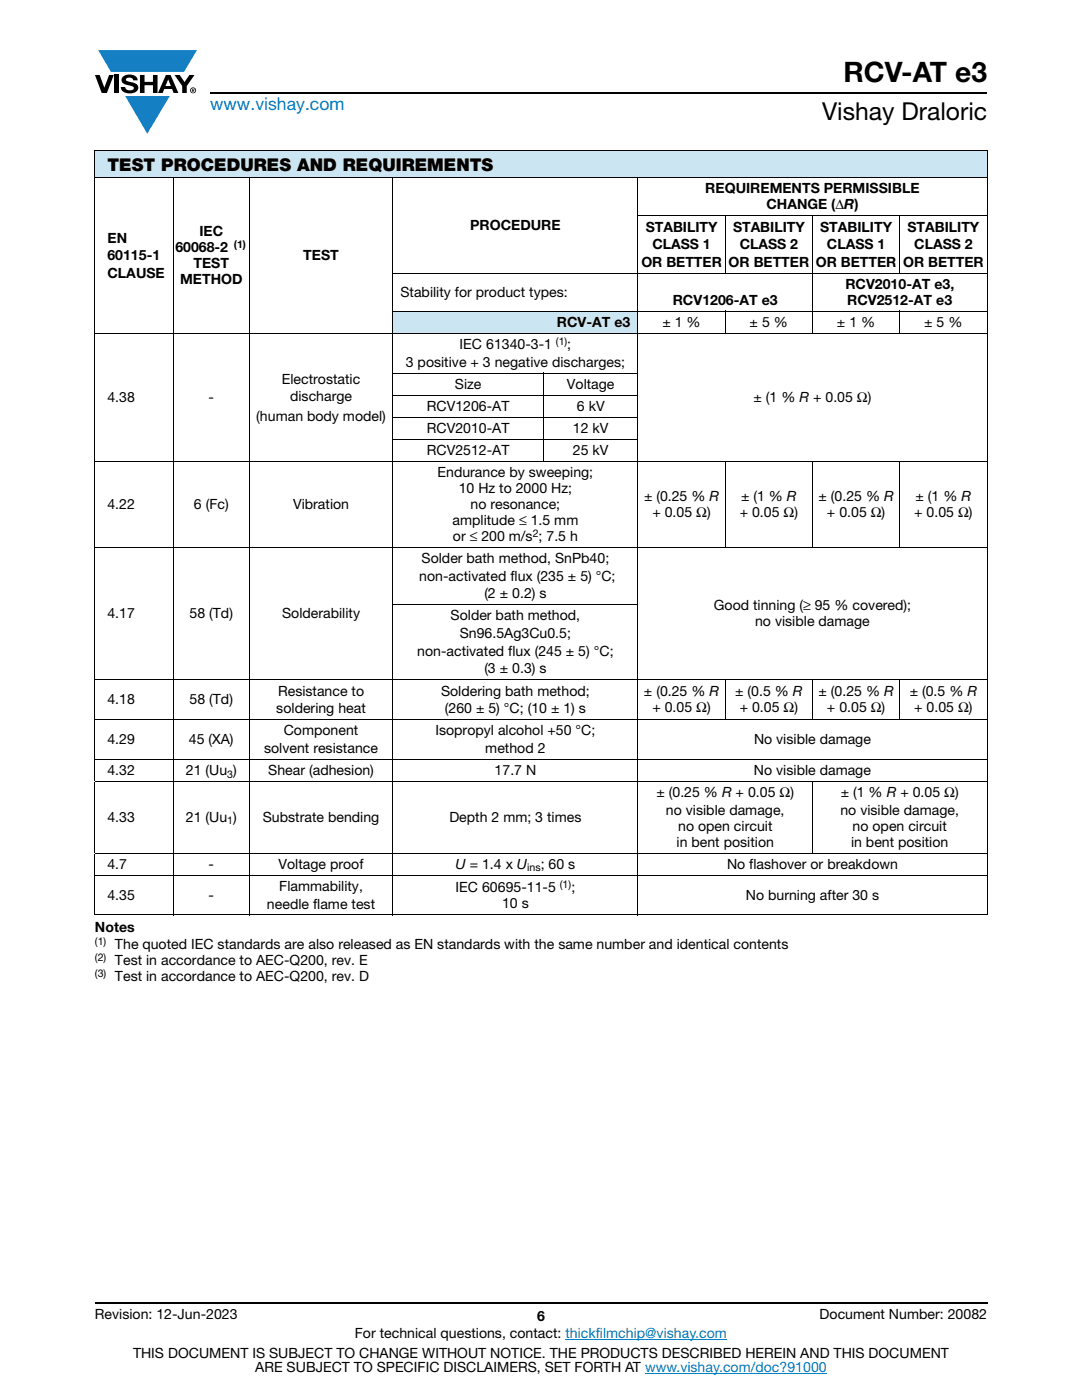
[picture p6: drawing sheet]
<svg xmlns="http://www.w3.org/2000/svg" width="216mm" height="279mm" viewBox="0 0 216 279" stroke-linecap="round" stroke-linejoin="round" font-family="sans-serif">
<defs><g id="words">
<text font-size="5.6" x="168.3" y="16.4">RCV-AT e3</text>
<text font-size="4.9" x="164" y="24">Vishay Draloric</text>
<text font-size="3.5" fill="#007ec4" x="42" y="21.9">www.vishay.com</text>
<text font-size="3.5" x="21.4" y="34.1">TEST PROCEDURES AND REQUIREMENTS</text>
<g font-size="2.8">
<text x="140.7" y="38.6">REQUIREMENTS PERMISSIBLE</text>
<text x="152.9" y="41.8">CHANGE (ΔR)</text>
<text x="39.8" y="47.2">IEC</text>
<text x="93.8" y="45.9">PROCEDURE</text>
<text x="128.8" y="46.2">STABILITY</text>
<text x="146.3" y="46.2">STABILITY</text>
<text x="163.7" y="46.2">STABILITY</text>
<text x="181.1" y="46.2">STABILITY</text>
<text x="21.4" y="48.4">EN</text>
<text x="21.4" y="51.9">60115-1</text>
<text x="35" y="50.3">60068-2</text>
<text x="38.6" y="53.5">TEST</text>
<text x="60.5" y="51.9">TEST</text>
<text x="128" y="53.3">OR BETTER</text>
<text x="130.2" y="49.7">CLASS 1</text>
<text x="145.4" y="53.3">OR BETTER</text>
<text x="147.6" y="49.7">CLASS 2</text>
<text x="162.8" y="53.3">OR BETTER</text>
<text x="165" y="49.7">CLASS 1</text>
<text x="180.2" y="53.3">OR BETTER</text>
<text x="182.4" y="49.7">CLASS 2</text>
<text x="21.4" y="55.5">CLAUSE</text>
<text x="35.9" y="56.7">METHOD</text>
<text x="79.9" y="59.2">Stability for product types:</text>
<text x="168.7" y="57.7">RCV2010-AT e3,</text>
<text x="111.1" y="65.3">RCV-AT e3</text>
<text x="132.2" y="65.3">± 1 %</text>
<text x="134.2" y="60.8">RCV1206-AT e3</text>
<text x="149.6" y="65.3">± 5 %</text>
<text x="167" y="65.3">± 1 %</text>
<text x="169.1" y="60.8">RCV2512-AT e3</text>
<text x="184.4" y="65.3">± 5 %</text>
<text x="91.7" y="69.7">IEC 61340-3-1</text>
<text x="113.2" y="69.7">;</text>
<text x="56.2" y="76.5">Electrostatic</text>
<text x="81" y="73.2">3 positive + 3 negative discharges;</text>
<text x="90.8" y="77.6">Size</text>
<text x="113.1" y="77.6">Voltage</text>
<text x="21.4" y="80.2">4.38</text>
<text x="41.6" y="80.2">-</text>
<text x="51.1" y="83.9">(human body model)</text>
<text x="57.9" y="80.1">discharge</text>
<text x="85.2" y="82">RCV1206-AT</text>
<text x="115.1" y="82">6 kV</text>
<text x="150.4" y="80.2">± (1 % R + 0.05 Ω)</text>
<text x="85.2" y="86.4">RCV2010-AT</text>
<text x="114.3" y="86.4">12 kV</text>
<text x="85.2" y="90.8">RCV2512-AT</text>
<text x="87.3" y="95.2">Endurance by sweeping;</text>
<text x="114.3" y="90.8">25 kV</text>
<text x="21.4" y="101.6">4.22</text>
<text x="38.7" y="101.6">6 (Fc)</text>
<text x="58.5" y="101.6">Vibration</text>
<text x="91.5" y="98.4">10 Hz to 2000 Hz;</text>
<text x="93.9" y="101.6">no resonance;</text>
<text x="128.5" y="100">± (0.25 % R</text>
<text x="147.9" y="100">± (1 % R</text>
<text x="163.3" y="100">± (0.25 % R</text>
<text x="182.7" y="100">± (1 % R</text>
<text x="90.3" y="104.8">amplitude ≤ 1.5 mm</text>
<text x="90.4" y="107.9">or ≤ 200 m/s ; 7.5 h</text>
<text x="130.2" y="103.2">+ 0.05 Ω)</text>
<text x="147.6" y="103.2">+ 0.05 Ω)</text>
<text x="165" y="103.2">+ 0.05 Ω)</text>
<text x="182.4" y="103.2">+ 0.05 Ω)</text>
<text x="84.1" y="112.4">Solder bath method, SnPb40;</text>
<text x="83.7" y="115.9">non-activated flux (235 ± 5) °C;</text>
<text x="96.6" y="119.4">(2 ± 0.2) s</text>
<text x="21.4" y="123.4">4.17</text>
<text x="37.8" y="123.4">58 (Td)</text>
<text x="56.3" y="123.4">Solderability</text>
<text x="89.9" y="123.8">Solder bath method,</text>
<text x="142.4" y="121.8">Good tinning (≥ 95 % covered);</text>
<text x="150.7" y="125">no visible damage</text>
<text x="83.2" y="130.9">non-activated flux (245 ± 5) °C;</text>
<text x="91.7" y="127.3">Sn96.5Ag3Cu0.5;</text>
<text x="96.6" y="134.4">(3 ± 0.3) s</text>
<text x="21.4" y="140.6">4.18</text>
<text x="37.8" y="140.6">58 (Td)</text>
<text x="55.1" y="142.3">soldering heat</text>
<text x="55.5" y="138.8">Resistance to</text>
<text x="88" y="138.8">Soldering bath method;</text>
<text x="88.8" y="142.3">(260 ± 5) °C; (10 ± 1) s</text>
<text x="128.5" y="139">± (0.25 % R</text>
<text x="130.2" y="142.2">+ 0.05 Ω)</text>
<text x="146.7" y="139">± (0.5 % R</text>
<text x="147.6" y="142.2">+ 0.05 Ω)</text>
<text x="163.3" y="139">± (0.25 % R</text>
<text x="165" y="142.2">+ 0.05 Ω)</text>
<text x="181.5" y="139">± (0.5 % R</text>
<text x="182.4" y="142.2">+ 0.05 Ω)</text>
<text x="21.4" y="148.5">4.29</text>
<text x="37.7" y="148.5">45 (XA)</text>
<text x="56.6" y="146.7">Component</text>
<text x="86.9" y="146.7">Isopropyl alcohol +50 °C;</text>
<text x="150.5" y="148.5">No visible damage</text>
<text x="21.4" y="154.7">4.32</text>
<text x="37.1" y="154.7">21 (Uu )</text>
<text x="52.7" y="150.3">solvent resistance</text>
<text x="53.5" y="154.7">Shear (adhesion)</text>
<text x="96.8" y="150.3">method 2</text>
<text x="98.7" y="154.7">17.7 N</text>
<text x="150.4" y="154.7">No visible damage</text>
<text x="131" y="159.1">± (0.25 % R + 0.05 Ω)</text>
<text x="167.8" y="159.1">± (1 % R + 0.05 Ω)</text>
<text x="21.4" y="164">4.33</text>
<text x="37.1" y="164">21 (Uu )</text>
<text x="52.5" y="164">Substrate bending</text>
<text x="89.7" y="164">Depth 2 mm; 3 times</text>
<text x="132.9" y="162.6">no visible damage,</text>
<text x="135.3" y="165.8">no open circuit</text>
<text x="167.7" y="162.6">no visible damage,</text>
<text x="170.1" y="165.8">no open circuit</text>
<text x="21.4" y="173.4">4.7</text>
<text x="41.6" y="173.4">-</text>
<text x="55.6" y="173.4">Voltage proof</text>
<text x="90.9" y="173.4">U = 1.4 x U</text>
<text x="107.9" y="173.4">; 60 s</text>
<text x="135" y="169">in bent position</text>
<text x="145.1" y="173.4">No flashover or breakdown</text>
<text x="169.8" y="169">in bent position</text>
<text x="21.4" y="179.6">4.35</text>
<text x="41.6" y="179.6">-</text>
<text x="55.7" y="177.8">Flammability,</text>
<text x="90.9" y="178">IEC 60695-11-5</text>
<text x="114" y="178">;</text>
<text x="148.8" y="179.6">No burning after 30 s</text>
<text x="18.9" y="185.9">Notes</text>
<text x="53.3" y="181.3">needle flame test</text>
<text x="100.2" y="181.1">10 s</text>
<text x="22.9" y="189.4">The quoted IEC standards are also released as EN standards with the same number and identical contents</text>
<text x="22.9" y="192.6">Test in accordance to AEC-Q200, rev. E</text>
<text x="22.9" y="195.8">Test in accordance to AEC-Q200, rev. D</text>
<text x="18.9" y="263.3">Revision: 12-Jun-2023</text>
<text x="107.2" y="263.6">6</text>
<text x="163.6" y="263.3">Document Number: 20082</text>
<text x="70.8" y="267.1">For technical questions, contact: thickfilmchip@vishay.com</text>
<text x="26.5" y="271">THIS DOCUMENT IS SUBJECT TO CHANGE WITHOUT NOTICE. THE PRODUCTS DESCRIBED HEREIN AND THIS DOCUMENT</text>
<text x="50.9" y="273.8">ARE SUBJECT TO SPECIFIC DISCLAIMERS, SET FORTH AT www.vishay.com/doc?91000</text>
</g>
<g font-size="2.1">
<text x="46.7" y="49.5">(1)</text>
<text x="110.9" y="68.8">(1)</text>
<text x="106.3" y="107.1">2</text>
<text x="45.3" y="155.2">3</text>
<text x="45.3" y="164.5">1</text>
<text x="105.2" y="173.9">ins</text>
<text x="111.7" y="177.1">(1)</text>
<text x="18.9" y="188.6">(1)</text>
<text x="18.9" y="191.7">(2)</text>
<text x="18.9" y="194.9">(3)</text>
</g>
</g></defs>
<g fill="#147fc3">
<path d="M19.6 10h19.7l-2.6 4.3h-1.1h-13.5z"/>
<path d="M25 19.2h8.9l-4.5 7.5z"/>
</g>
<g fill="#000">
<path d="M18.9 15h1l.9 2.5 1-2.5h.9l-1.4 3.6h-1zM22.9 15h.9v3.6h-.9zM24.6 15.3a2.1 2.1 0 0 1 2.8 .3l.1 .4h-.9a.79 .79 0 0 0-.7-.5 .79 .79 0 0 0-.8 .4l.3 .3 1 .2a1.08 1.08 0 0 1 1.2 1 1.08 1.08 0 0 1-1.1 1.2 1.73 1.73 0 0 1-2.4-1.2h.9a.96 .96 0 0 0 .8 .6 .96 .96 0 0 0 .9-.4 1.31 1.31 0 0 0-1.2-.6 1.03 1.03 0 0 1-1.1-.6 1.03 1.03 0 0 1 .2-1.1zM27.9 15h.9v1.3h1.7v-1.3h.9v3.6h-.9v-1.6h-1.7v1.6h-.9zM34.8 15h1.1l.9 1.4 1-1.4h1l-1.5 2.2v1.4h-.9v-1.4z"/>
<path d="M33.6 15.9l.5 1.3h-1.1zM33.1 15l-1.6 3.6h1l.3-.8h1.5l.3 .8h1l-1.6-3.6z"/>
<path d="M38.4 17.8h.2v.2h-.2zM38.3 17.7v.7h.1v-.3l.4 .3-.2-.3 .2-.2-.1-.2z"/>
<path d="M38.1 18a.46 .46 0 0 1 .9 0 .46 .46 0 0 1-.9 0zM37.9 18a.6 .6 0 0 0 1.2 0 .6 .6 0 0 0-1.2 0z"/>
</g>
<path d="M42 18.6h155M18.9 260h178.1" fill="none" stroke="#000" stroke-width=".36"/>
<path d="M112.8 267.3h32.3M128.7 274h36.3" fill="none" stroke="#007ec4" stroke-width=".2"/>
<g fill="#cce5f3">
<path d="M18.9 30h178.1v5.5h-178.1z"/>
<path d="M78.4 62.1h48.9v4.4h-48.9z"/>
</g>
<g fill="none" stroke="#000" stroke-width=".2">
<path d="M18.9 30h178.1M18.9 35.5h178.1M18.9 30.1v125.8M34.6 35.4v147.3M49.7 35.4v147.3M78.4 35.4v147.3M127.3 35.4v147.3M197 30.1v125.8M78.3 54.5h118.7M127.2 43.1h69.8M144.7 43v11.6M162.1 43v23.6"/>
<path d="M179.5 43v11.6M18.9 66.5h178.1M78.3 62.1h118.7M78.3 74.5h49.1M78.3 78.9h49.1M108.5 74.4v17.8M144.7 62v4.6M179.5 62v4.6M18.9 92.1h178.1M78.3 83.3h49.1M78.3 87.7h49.1M144.7 92v17.3"/>
<path d="M162.1 92v17.3M179.5 92v17.3M18.9 109.2h178.1M18.9 135.7h178.1M78.3 120.7h49.1M144.7 135.6v8.1M162.1 135.6v8.1M179.5 135.6v8.1M18.9 143.6h178.1M18.9 151.6h178.1M18.9 156h178.1M18.9 156.1v14.1"/>
<path d="M162.1 155.9v14.4M197 156.1v14.1M18.9 170.3h178.1M18.9 174.7h178.1M18.9 170.3v12.2M197 170.3v12.3M18.9 182.6h108.3M127.4 182.6h69.6"/>
</g>
<use href="#words"/>
</svg>
